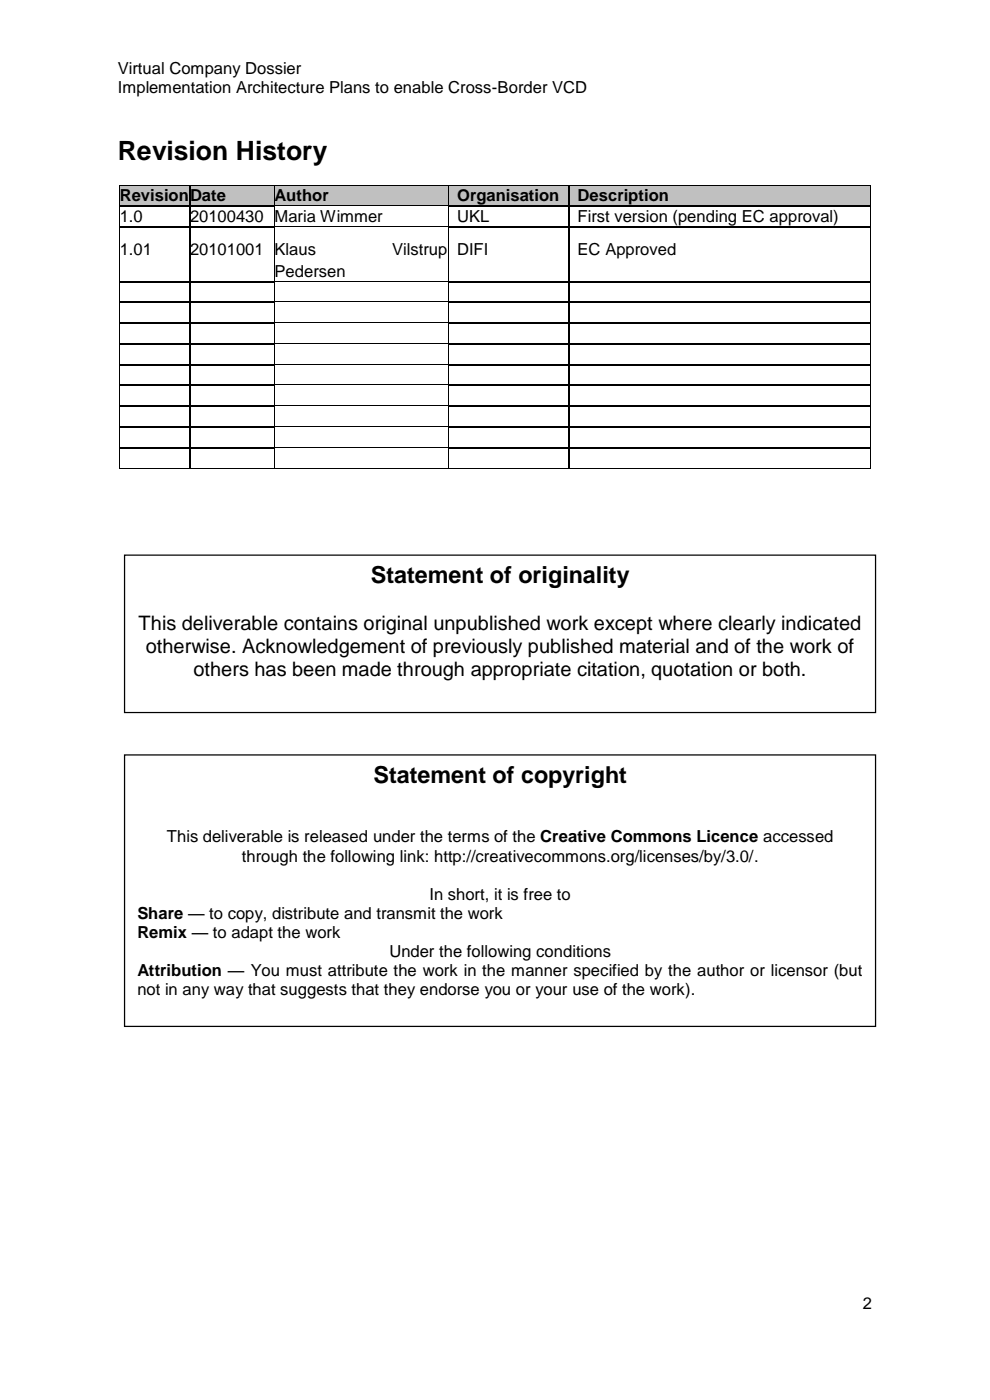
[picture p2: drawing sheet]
<svg xmlns="http://www.w3.org/2000/svg" width="210mm" height="297mm" viewBox="0 0 210 297" stroke-linecap="round" stroke-linejoin="round" font-family="sans-serif">
<defs><g id="words">
<text font-size="5.6" x="25" y="33.9">Revision History</text>
<g font-size="5">
<text x="78.7" y="123.8">Statement of originality</text>
<text x="79.2" y="166.2">Statement of copyright</text>
</g>
<g font-size="4.2">
<text x="29.4" y="133.7">This deliverable contains original unpublished work except where clearly indicated</text>
<text x="30.9" y="138.5">otherwise. Acknowledgement of previously published material and of the work of</text>
<text x="41" y="143.4">others has been made through appropriate citation, quotation or both.</text>
</g>
<g font-size="3.5">
<text x="25" y="15.7">Virtual Company Dossier</text>
<text x="25" y="19.8">Implementation Architecture Plans to enable Cross-Border VCD</text>
<text x="25.4" y="42.7">Revision</text>
<text x="25.4" y="47.1">1.0</text>
<text x="40.3" y="42.7">Date</text>
<text x="40.3" y="47.1">20100430</text>
<text x="58.3" y="42.7">Author</text>
<text x="58.3" y="47.1">Maria Wimmer</text>
<text x="97" y="42.7">Organisation</text>
<text x="97" y="47.1">UKL</text>
<text x="122.5" y="42.7">Description</text>
<text x="122.5" y="47.1">First version (pending EC approval)</text>
<text x="25.4" y="54.2">1.01</text>
<text x="40.3" y="54.2">20101001</text>
<text x="58.3" y="54.2">Klaus</text>
<text x="58.3" y="58.8">Pedersen</text>
<text x="83.2" y="54.2">Vilstrup</text>
<text x="97" y="54.2">DIFI</text>
<text x="122.5" y="54.2">EC Approved</text>
<text x="35.4" y="178.7">This deliverable is released under the terms of the Creative Commons Licence accessed</text>
<text x="51.3" y="182.8">through the following link: http://creativecommons.org/licenses/by/3.0/.</text>
<text x="91.1" y="190.9">In short, it is free to</text>
<text x="29.1" y="194.9">Share — to copy, distribute and transmit the work</text>
<text x="29.1" y="199">Remix — to adapt the work</text>
<text x="82.6" y="203.1">Under the following conditions</text>
<text x="29.1" y="207.1">Attribution — You must attribute the work in the manner specified by the author or licensor (but</text>
<text x="29.1" y="211.2">not in any way that suggests that they endorse you or your use of the work).</text>
<text x="183" y="277.6">2</text>
</g>
</g></defs>
<g fill="#c0c0c0">
<path d="M25.4 39.5h14.7v4h-14.7z" fill-rule="evenodd"/>
<path d="M40.3 39.5h17.6v4h-17.6z" fill-rule="evenodd"/>
<path d="M58.3 39.5h36.7v4h-36.7z" fill-rule="evenodd"/>
<path d="M95.1 39.5h1.9v4h-1.9z" fill-rule="evenodd"/>
<path d="M118.7 39.5h1.8v4h-1.8z" fill-rule="evenodd"/>
<path d="M97 39.5h21.7v4h-21.7z" fill-rule="evenodd"/>
<path d="M120.6 39.5h1.9v4h-1.9z" fill-rule="evenodd"/>
<path d="M182.8 39.5h1.9v4h-1.9z" fill-rule="evenodd"/>
<path d="M122.5 39.5h60.3v4h-60.3z" fill-rule="evenodd"/>
</g>
<g fill="#000">
<path d="M25.2 39.3h.2v.1h-.2z" fill-rule="evenodd"/>
<path d="M25.2 39.3h.2v.1h-.2z" fill-rule="evenodd"/>
<path d="M40.1 39.3h.2v.1h-.2z" fill-rule="evenodd"/>
<path d="M58 39.3h.2v.1h-.2z" fill-rule="evenodd"/>
<path d="M95 39.3h.1v.1h-.1z" fill-rule="evenodd"/>
<path d="M120.5 39.3h.1v.1h-.1z" fill-rule="evenodd"/>
<path d="M184.7 39.3h.1v.1h-.1z" fill-rule="evenodd"/>
<path d="M184.7 39.3h.1v.1h-.1z" fill-rule="evenodd"/>
<path d="M25.2 43.5h.2v.3h-.2z" fill-rule="evenodd"/>
<path d="M25.2 47.9h.2v.4h-.2z" fill-rule="evenodd"/>
<path d="M25.2 59.6h.2v.3h-.2z" fill-rule="evenodd"/>
<path d="M40.1 43.5h.3v.3h-.3z" fill-rule="evenodd"/>
<path d="M40.1 47.9h.3v.4h-.3z" fill-rule="evenodd"/>
<path d="M40.1 59.6h.3v.3h-.3z" fill-rule="evenodd"/>
<path d="M58 43.5h.2v.3h-.2z" fill-rule="evenodd"/>
<path d="M58 47.9h.2v.4h-.2z" fill-rule="evenodd"/>
<path d="M58 59.6h.2v.3h-.2z" fill-rule="evenodd"/>
<path d="M95 43.5h.1v.3h-.1z" fill-rule="evenodd"/>
<path d="M95 47.9h.1v.4h-.1z" fill-rule="evenodd"/>
<path d="M95 59.6h.1v.3h-.1z" fill-rule="evenodd"/>
<path d="M120.5 43.5h.3v.3h-.3z" fill-rule="evenodd"/>
<path d="M120.5 47.9h.3v.4h-.3z" fill-rule="evenodd"/>
<path d="M120.5 59.6h.3v.3h-.3z" fill-rule="evenodd"/>
<path d="M184.7 43.5h.1v.3h-.1z" fill-rule="evenodd"/>
<path d="M184.7 47.9h.1v.4h-.1z" fill-rule="evenodd"/>
<path d="M184.7 59.6h.1v.3h-.1z" fill-rule="evenodd"/>
<path d="M25.2 64h.2v.3h-.2z" fill-rule="evenodd"/>
<path d="M25.2 68.4h.2v.3h-.2z" fill-rule="evenodd"/>
<path d="M25.2 72.8h.2v.3h-.2z" fill-rule="evenodd"/>
<path d="M25.2 77.2h.2v.3h-.2z" fill-rule="evenodd"/>
<path d="M40.1 64h.3v.3h-.3z" fill-rule="evenodd"/>
<path d="M40.1 68.4h.3v.3h-.3z" fill-rule="evenodd"/>
<path d="M40.1 72.8h.3v.3h-.3z" fill-rule="evenodd"/>
<path d="M40.1 77.2h.3v.3h-.3z" fill-rule="evenodd"/>
<path d="M58 64h.2v.3h-.2z" fill-rule="evenodd"/>
<path d="M58 68.4h.2v.3h-.2z" fill-rule="evenodd"/>
<path d="M58 72.8h.2v.3h-.2z" fill-rule="evenodd"/>
<path d="M58 77.2h.2v.3h-.2z" fill-rule="evenodd"/>
<path d="M95 64h.1v.3h-.1z" fill-rule="evenodd"/>
<path d="M95 68.4h.1v.3h-.1z" fill-rule="evenodd"/>
<path d="M95 72.8h.1v.3h-.1z" fill-rule="evenodd"/>
<path d="M95 77.2h.1v.3h-.1z" fill-rule="evenodd"/>
<path d="M120.5 64h.3v.3h-.3z" fill-rule="evenodd"/>
<path d="M120.5 68.4h.3v.3h-.3z" fill-rule="evenodd"/>
<path d="M120.5 72.8h.3v.3h-.3z" fill-rule="evenodd"/>
<path d="M120.5 77.2h.3v.3h-.3z" fill-rule="evenodd"/>
<path d="M184.7 64h.1v.3h-.1z" fill-rule="evenodd"/>
<path d="M184.7 68.4h.1v.3h-.1z" fill-rule="evenodd"/>
<path d="M184.7 72.8h.1v.3h-.1z" fill-rule="evenodd"/>
<path d="M184.7 77.2h.1v.3h-.1z" fill-rule="evenodd"/>
<path d="M25.2 81.6h.2v.3h-.2z" fill-rule="evenodd"/>
<path d="M25.2 86h.2v.4h-.2z" fill-rule="evenodd"/>
<path d="M25.2 90.4h.2v.4h-.2z" fill-rule="evenodd"/>
<path d="M25.2 94.8h.2v.4h-.2z" fill-rule="evenodd"/>
<path d="M25.2 99.2h.2v.2h-.2z" fill-rule="evenodd"/>
<path d="M25.2 99.2h.2v.2h-.2z" fill-rule="evenodd"/>
<path d="M40.1 81.6h.3v.3h-.3z" fill-rule="evenodd"/>
<path d="M40.1 86h.3v.4h-.3z" fill-rule="evenodd"/>
<path d="M40.1 90.4h.3v.4h-.3z" fill-rule="evenodd"/>
<path d="M40.1 94.8h.3v.4h-.3z" fill-rule="evenodd"/>
<path d="M40.1 99.2h.2v.2h-.2z" fill-rule="evenodd"/>
<path d="M58 81.6h.2v.3h-.2z" fill-rule="evenodd"/>
<path d="M58 86h.2v.4h-.2z" fill-rule="evenodd"/>
<path d="M58 90.4h.2v.4h-.2z" fill-rule="evenodd"/>
<path d="M58 94.8h.2v.4h-.2z" fill-rule="evenodd"/>
<path d="M58 99.2h.2v.2h-.2z" fill-rule="evenodd"/>
<path d="M95 81.6h.1v.3h-.1z" fill-rule="evenodd"/>
<path d="M95 86h.1v.4h-.1z" fill-rule="evenodd"/>
<path d="M95 90.4h.1v.4h-.1z" fill-rule="evenodd"/>
<path d="M95 94.8h.1v.4h-.1z" fill-rule="evenodd"/>
<path d="M95 99.2h.1v.2h-.1z" fill-rule="evenodd"/>
<path d="M120.5 81.6h.3v.3h-.3z" fill-rule="evenodd"/>
<path d="M120.5 86h.3v.4h-.3z" fill-rule="evenodd"/>
<path d="M120.5 90.4h.3v.4h-.3z" fill-rule="evenodd"/>
<path d="M120.5 94.8h.3v.4h-.3z" fill-rule="evenodd"/>
<path d="M120.5 99.2h.1v.2h-.1z" fill-rule="evenodd"/>
<path d="M184.7 81.6h.1v.3h-.1z" fill-rule="evenodd"/>
<path d="M184.7 86h.1v.4h-.1z" fill-rule="evenodd"/>
<path d="M184.7 90.4h.1v.4h-.1z" fill-rule="evenodd"/>
<path d="M184.7 94.8h.1v.4h-.1z" fill-rule="evenodd"/>
<path d="M184.7 99.2h.1v.2h-.1z" fill-rule="evenodd"/>
<path d="M184.7 99.2h.1v.2h-.1z" fill-rule="evenodd"/>
</g>
<g fill="none" stroke="#000" stroke-width=".21">
<path d="M25.3 39.4v4.1M25.4 39.3h14.7M40.3 39.3h17.7M58.1 39.4v4.1M58.2 39.3h36.8M95.1 39.4v4.1M95.1 39.3h25.4M120.6 39.3h64M184.7 39.4v4.1M25.3 43.8v4.1M25.3 48.3v11.3M25.3 59.9v4.1"/>
<path d="M58.1 43.8v4.1M58.1 48.3v11.3M58.1 59.9v4.1M58.2 43.6h36.8M58.2 48h36.8M58.2 59.7h36.8M95.1 43.8v4.1M95.1 48.3v11.3M95.1 59.9v4.1M184.7 43.8v4.1M184.7 48.3v11.3M184.7 59.9v4.1"/>
<path d="M25.3 64.3v4.1M25.3 68.7v4.1M25.3 73.1v4.1M25.3 77.5v4.1M58.1 64.3v4.1M58.1 68.7v4.1M58.1 73.1v4.1M58.1 77.5v4.1M58.2 64.1h36.8M58.2 68.5h36.8M58.2 72.9h36.8M58.2 77.3h36.8"/>
<path d="M95.1 64.3v4.1M95.1 68.7v4.1M95.1 73.1v4.1M95.1 77.5v4.1M184.7 64.3v4.1M184.7 68.7v4.1M184.7 73.1v4.1M184.7 77.5v4.1M25.3 81.9v4.1M25.3 86.4v4M25.3 90.8v4M25.3 95.2v4"/>
<path d="M25.4 99.3h14.7M40.3 99.3h17.7M58.1 81.9v4.1M58.1 86.4v4M58.1 90.8v4M58.1 95.2v4M58.2 81.7h36.8M58.2 86.1h36.8M58.2 90.5h36.8M58.2 94.9h36.8M58.2 99.3h36.8M95.1 81.9v4.1"/>
<path d="M95.1 86.4v4M95.1 90.8v4M95.1 95.2v4M95.1 99.3h25.4M120.6 99.3h64M184.7 81.9v4.1M184.7 86.4v4M184.7 90.8v4M184.7 95.2v4"/>
</g>
<g fill="none" stroke="#000" stroke-width=".34">
<path d="M40.3 39.4v4.1M120.6 39.4v4.1M25.4 43.7h14.7M25.4 48.1h14.7M25.4 59.7h14.7M40.3 43.8v4.1M40.3 48.3v11.3M40.3 59.9v4.1M40.4 43.7h17.6M40.4 48.1h17.6M40.4 59.7h17.6M95.1 43.7h25.4"/>
<path d="M95.1 48.1h25.4M95.1 59.7h25.4M120.6 43.8v4.1M120.6 48.3v11.3M120.6 59.9v4.1M120.8 43.7h63.8M120.8 48.1h63.8M120.8 59.7h63.8M25.4 64.1h14.7M25.4 68.5h14.7M25.4 72.9h14.7M25.4 77.4h14.7"/>
<path d="M40.3 64.3v4.1M40.3 68.7v4.1M40.3 73.1v4.1M40.3 77.5v4.1M40.4 64.1h17.6M40.4 68.5h17.6M40.4 72.9h17.6M40.4 77.4h17.6M95.1 64.1h25.4M95.1 68.5h25.4M95.1 72.9h25.4M95.1 77.4h25.4"/>
<path d="M120.6 64.3v4.1M120.6 68.7v4.1M120.6 73.1v4.1M120.6 77.5v4.1M120.8 64.1h63.8M120.8 68.5h63.8M120.8 72.9h63.8M120.8 77.4h63.8M25.4 81.8h14.7M25.4 86.2h14.7M25.4 90.6h14.7M25.4 95h14.7"/>
<path d="M40.3 81.9v4.1M40.3 86.4v4M40.3 90.8v4M40.3 95.2v4M40.4 81.8h17.6M40.4 86.2h17.6M40.4 90.6h17.6M40.4 95h17.6M95.1 81.8h25.4M95.1 86.2h25.4M95.1 90.6h25.4M95.1 95h25.4"/>
<path d="M120.6 81.9v4.1M120.6 86.4v4M120.6 90.8v4M120.6 95.2v4M120.8 81.8h63.8M120.8 86.2h63.8M120.8 90.6h63.8M120.8 95h63.8"/>
</g>
<path d="M26.4 117.8h159.3v33.4h-159.3z" fill-rule="evenodd" fill="#fff"/>
<path d="M26.4 117.8h159.3v33.4h-159.3z" fill="none" stroke="#000" stroke-width=".26"/>
<path d="M26.4 160.2h159.3v57.6h-159.3z" fill-rule="evenodd" fill="#fff"/>
<path d="M26.4 160.2h159.3v57.6h-159.3z" fill="none" stroke="#000" stroke-width=".26"/>
<use href="#words"/>
</svg>
